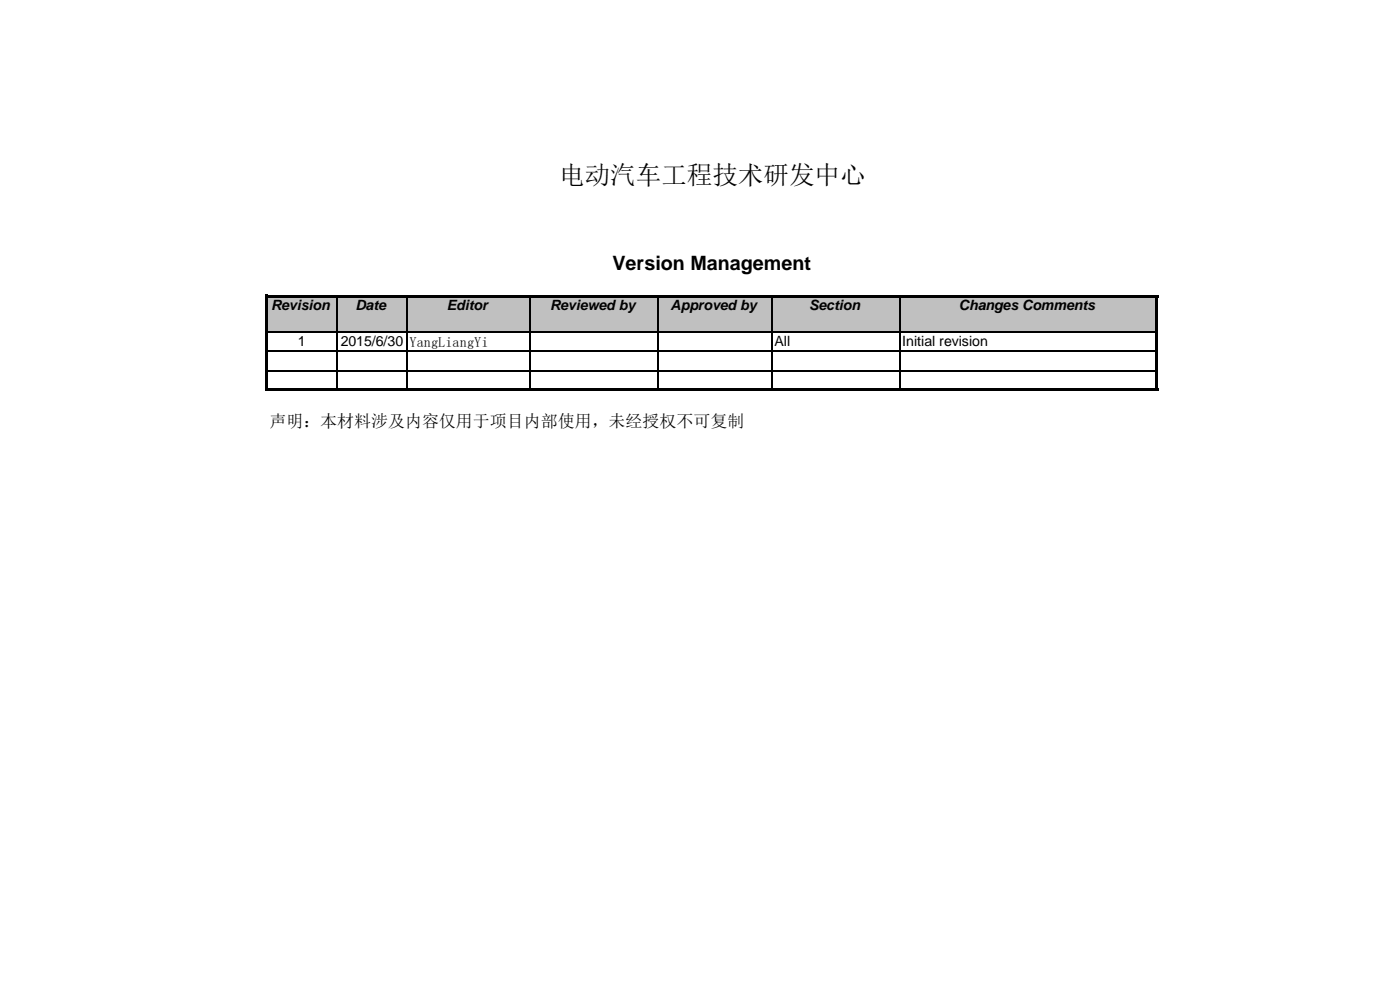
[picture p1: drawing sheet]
<svg xmlns="http://www.w3.org/2000/svg" width="297mm" height="210mm" viewBox="0 0 297 210" stroke-linecap="round" stroke-linejoin="round" font-family="sans-serif">
<defs><g id="words">
<text font-size="5.4" x="118.6" y="39.1">电动汽车工程技术研发中心</text>
<text font-size="4.2" x="129.9" y="57.2">Version Management</text>
<text font-size="3.6" x="57.2" y="90.6">声明：本材料涉及内容仅用于项目内部使用，未经授权不可复制</text>
<g font-size="3">
<text x="57.5" y="65.8">Revision</text>
<text x="75.4" y="65.8">Date</text>
<text x="94.8" y="65.8">Editor</text>
<text x="116.7" y="65.8">Reviewed by</text>
<text x="142.3" y="65.8">Approved by</text>
<text x="171.6" y="65.8">Section</text>
<text x="203.4" y="65.8">Changes Comments</text>
<text x="63.2" y="73.4">1</text>
<text x="72.3" y="73.4">2015/6/30</text>
<text x="86.9" y="73.6">YangLiangYi</text>
<text x="164.3" y="73.4">All</text>
<text x="191.4" y="73.4">Initial revision</text>
</g>
</g></defs>
<path d="M56.6 62.8h188.9v7.7h-188.9z" fill-rule="evenodd" fill="#c0c0c0"/>
<g fill="#000">
<path d="M56.8 62.5h188.9v.6h-188.9z" fill-rule="evenodd"/>
<path d="M56.2 62.5h.6v20.4h-.6z" fill-rule="evenodd"/>
<path d="M56.8 82.4h188.9v.5h-188.9z" fill-rule="evenodd"/>
<path d="M245.1 63.1h.6v19.8h-.6z" fill-rule="evenodd"/>
</g>
<path d="M56.8 70.5h188.3M56.8 74.5h188.3M56.8 78.6h188.3M71.5 63.1v19.3M86.4 63.1v19.3M112.4 63.1v19.3M139.5 63.1v19.3M163.7 63.1v19.3M190.8 63.1v19.3" fill="none" stroke="#000" stroke-width=".3"/>
<use href="#words"/>
</svg>
